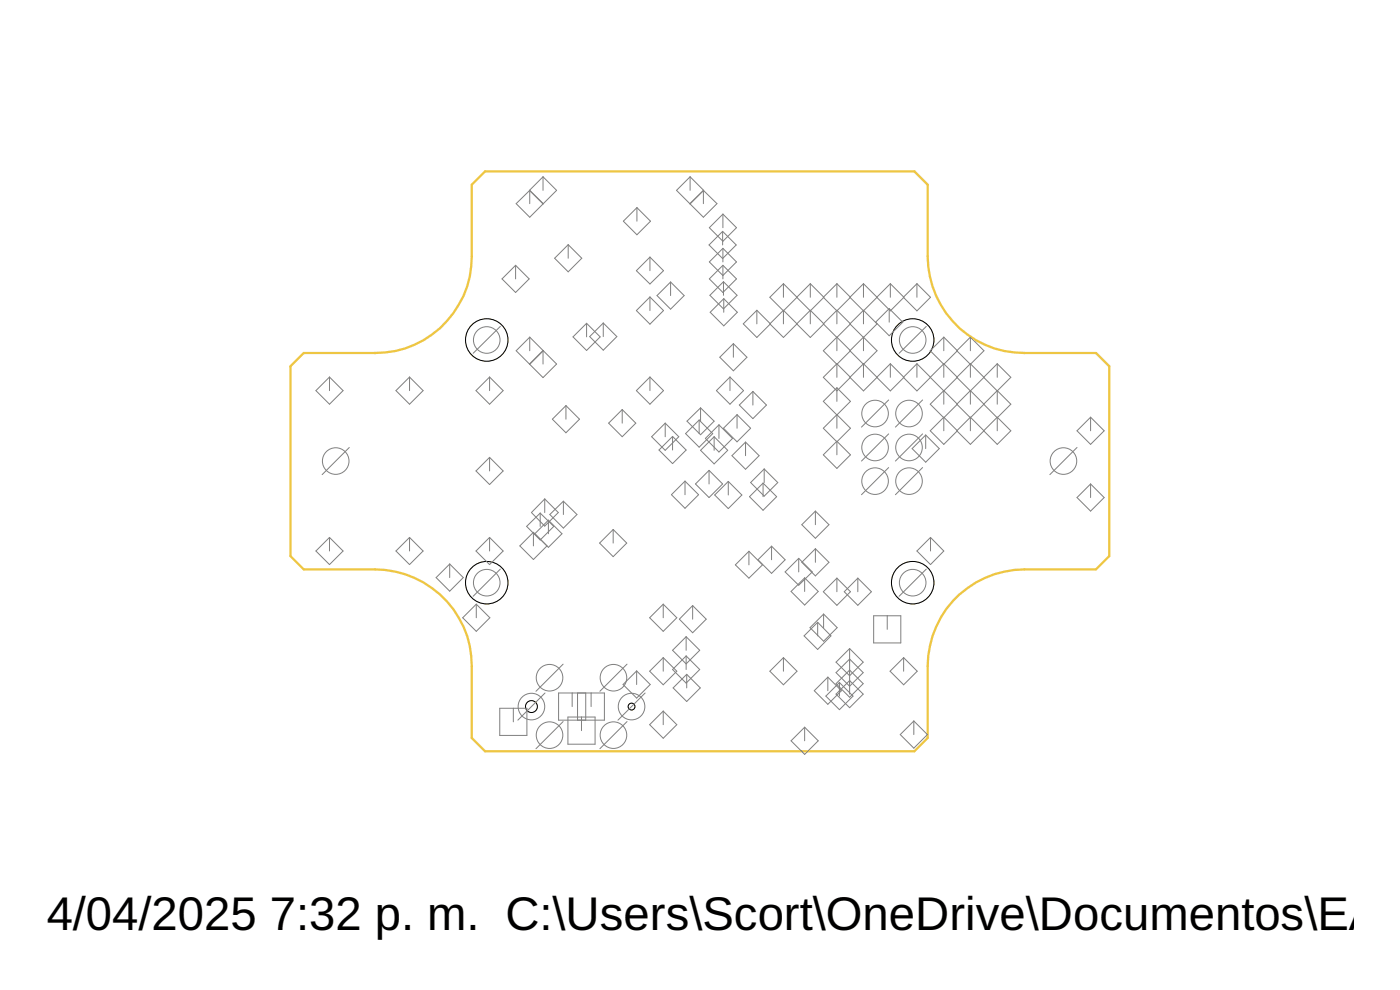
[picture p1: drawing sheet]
<svg xmlns="http://www.w3.org/2000/svg" width="105mm" height="74mm" viewBox="0 0 105 74" stroke-linecap="round" stroke-linejoin="round" font-family="sans-serif">
<defs><g id="words">
<g font-size="3.5">
<text x="3.5" y="69.6">4/04/2025</text>
<text x="20.2" y="69.6">7:32 p. m. C:\Users\Scort\OneDrive\Documentos\EAG</text>
</g>
</g></defs>
<path d="M35.3 13.8l1-1h32.1l1 1v5.4a7.2 7.2 0 0 0 7.3 7.2h5.3l1 1v14.2l-1 1h-5.3a7.2 7.2 0 0 0-7.3 7.2v5.4l-1 1h-32.1l-1-1v-5.4a7.2 7.2 0 0 0-7.2-7.2h-5.4l-1-1v-14.2l1-1h5.4a7.2 7.2 0 0 0 7.2-7.2z" fill="none" stroke="#eec643" stroke-width=".17"/>
<circle cx="36.4" cy="25.4" r="1.59" fill="none" stroke="#eec643" stroke-width=".07"/>
<circle cx="36.4" cy="25.4" r="1.59" fill="#fff" stroke="#000" stroke-width=".07"/>
<circle cx="36.4" cy="43.6" r="1.59" fill="none" stroke="#eec643" stroke-width=".07"/>
<circle cx="36.4" cy="43.6" r="1.59" fill="#fff" stroke="#000" stroke-width=".07"/>
<circle cx="68.3" cy="25.4" r="1.59" fill="none" stroke="#eec643" stroke-width=".07"/>
<circle cx="68.3" cy="25.4" r="1.59" fill="#fff" stroke="#000" stroke-width=".07"/>
<circle cx="68.3" cy="43.6" r="1.59" fill="none" stroke="#eec643" stroke-width=".07"/>
<circle cx="68.3" cy="43.6" r="1.59" fill="#fff" stroke="#000" stroke-width=".07"/>
<circle cx="47.3" cy="52.9" r=".25" fill="none" stroke="#eec643" stroke-width=".07"/>
<circle cx="47.3" cy="52.9" r=".25" fill="#fff" stroke="#000" stroke-width=".07"/>
<circle cx="39.8" cy="52.9" r=".44" fill="none" stroke="#eec643" stroke-width=".07"/>
<circle cx="39.8" cy="52.9" r=".44" fill="#fff" stroke="#000" stroke-width=".07"/>
<g fill="none" stroke="#808080" stroke-width=".07">
<path d="M38.6 19.9v1M38.6 19.9l1 1-1 1-1-1zM39.6 14.2v1M39.6 14.2l1.1 1M40.6 13.2v1M40.6 13.2l1.1 1-2.1 2.1-1-1.1 1-1M40.6 13.2l-1 1 1 1.1M42.5 18.3v1M42.5 18.3l1 1-1 1-1-1zM47.7 15.5v1.1M47.7 15.5l1 1.1-1 1-1-1zM48.6 19.2v1.1"/>
<path d="M48.6 19.2l1.1 1.1-1.1 1-1-1zM51.6 13.2l-1 1 2 2.1 1.1-1.1-1.1-1M51.6 13.2v1M51.6 13.2l1.1 1M52.6 14.2v1M52.6 14.2l-1 1M52.7 14.2l-1.1 1.1M53.1 19.6l1-1 1 1-1 1zM54.1 17.3v1M54.1 17.3l1 1-1 1-1-1zM54.1 16v1M54.1 18.6v1"/>
<path d="M54.1 19.9v1M54.1 16l1 1-1 1.1-1-1.1zM24.7 28.2v1M24.7 28.2l1 1-1 1-1.1-1zM26.1 33.5l-2 2M30.6 28.2v1M30.6 28.2l1.1 1-1.1 1-1-1zM35.6 35.2l1-1 1.1 1-1.1 1.1zM36.6 28.2l1.1 1-1.1 1-1-1zM36.6 28.2v1M36.6 34.2v1M37.4 24.4l-2 2"/>
<path d="M39.4 39.4l1-1 1 1-1 1zM39.6 27.2l1-1v1M39.6 25.2l2.1 2-1.1 1.1-2-2.1zM39.6 25.2v1M39.9 39.8v1.1M39.9 39.8l-1 1.1 1 1 1-1M40.4 38.4v1M40.7 26.2l-1.1 1.1M40.8 37.3v1.1M40.8 37.3l1 1.1-1 1-1-1zM41 38.9v1M41 38.9l1.1 1-1.1 1.1-1.1-1.2"/>
<path d="M41 38.9l-1 1M41.1 38.5l1.1-1 1 1-1 1zM42.2 37.5v1M42.4 30.4v1M42.4 30.4l1 1-1 1-1.1-1zM43.9 24.2l1 1-1 1-1-1zM43.9 24.2v1M45.1 24.2v1M45.1 24.2l1.1 1-1.1 1-1-1zM45.9 39.6v1M45.9 39.6l1 1-1 1.1-1-1.1zM46.6 30.6v1.1"/>
<path d="M46.6 30.6l1 1.1-1 1-1-1zM48.6 22.2l1.1 1-1.1 1.1-1-1.1zM48.6 22.2v1M48.6 28.2v1M48.6 28.2l1.1 1-1.1 1-1-1zM49.3 33.7l1-1 1.1 1-1.1 1zM49.8 31.7v1M49.8 31.7l1 1-1 1-1-1zM50.2 21.1v1M50.2 21.1l1 1-1 1-1-1zM50.3 32.7v1M51.3 36v1"/>
<path d="M51.3 36l1 1-1 1-1.1-1zM51.3 32.4l1-1 1 1-1 1.1zM51.4 31.5l1-1 1 1-1 1zM52.3 31.4v1M52.4 30.5v1M53.1 35.2v1M53.1 35.2l1 1-1 1-1.1-1zM53.1 20.9l1-1 1 1-1 1zM53.1 22.1l1-1 1.1 1-1.1 1zM53.4 32.7v1M53.4 32.7l1.1 1-1.1 1-1-1zM53.8 31.8v1"/>
<path d="M53.8 31.8l1 1-1 1-1-1zM53.9 26.7l1-1 1 1-1 1zM54.1 32l1.1-1 1 1-1 1.1zM54.1 21.1v1M54.2 22.4v1M54.2 22.4l1 1-1 1-1.1-1zM54.5 36v1M54.5 36l1 1-1 1.1-1-1.1zM54.6 28.2v1M54.6 28.2l1 1-1 1-1-1zM54.9 25.7v1M55.2 31v1"/>
<path d="M55.8 33.1v1M55.8 33.1l1 1-1 1-1-1zM56.1 37.2l1-1 1 1-1 1zM56.3 29.3l1.1 1-1.1 1-1-1zM56.3 29.3v1M56.6 23.2l1.1 1-1.1 1.1-1-1.1zM56.6 23.2v1M57.1 36.2v1M57.2 35.1v1M57.2 35.1l1 1-1 1-1-1zM58.6 21.2v1M58.6 23.2v1"/>
<path d="M58.6 21.2l2 2.1 1.1-1.1-1.1-1M58.6 23.2l2 2.1 1.1-1.1-1.1-1M58.6 21.2l-1 1 1 1.1 2-2.1M58.6 23.2l-1 1 1 1.1 2-2.1M60.6 21.2v1M60.6 23.2v1M61 38.2v1.1M61 38.2l1 1.1-1 1-1-1zM61.6 26.2l1-1 1 1-1 1.1zM61.6 24.2l1-1 1 1-1 1.1zM61.6 34l1-1 1 1-1 1.1zM62.6 21.2v1"/>
<path d="M62.6 23.2v1M62.6 25.2v1M62.6 27.2v1M62.6 29v1M62.6 29l1 1-2 2 1 1.1 1-1.1-1-1v1M62.6 33v1M62.6 21.2l1 1-1 1.1-1-1.1zM62.6 27.2l1 1-1 1.1-1-1.1zM62.6 29l-1 1 1 1.1M63.6 28.2l1-1 1 1-1 1.1zM63.6 22.2l1-1 1 1-1 1.1zM64.6 23.2l-1 1 2 2-1 1.1-1-1.1 1-1v1"/>
<path d="M64.6 21.2v1M64.6 23.2v1M64.6 27.2v1M65.6 24.2l-1 1.1M66.5 29.9l-2 2.1M66.5 32.5l-2 2M66.5 35l-2 2M66.5 23.1l1.1 1-1.1 1-1.9-1.9M66.5 23.1v1M66.5 23.1l-1 1M66.6 27.2l1 1-1 1.1-1-1.1zM66.6 21.2v1"/>
<path d="M66.6 27.2v1M66.6 21.2l1 1-1 1.1-1-1.1zM68.6 27.2l2 2.1 1-1.1-1-1M68.6 27.2l-1 1 1 1.1 2-2.1M68.6 21.2v1M68.6 27.2v1M68.6 21.2l1 1-1 1.1-1-1.1zM69 29.9l-2 2.1M69 32.5l-2 2M69 35l-2 2M69.3 32.6l1 1-1 1-1-1zM69.3 32.6v1"/>
<path d="M69.3 24.4l-2 2M70.6 31.2l1 1-1 1.1-1-1.1zM70.6 29.2l1 1-1 1.1-1-1.1zM70.6 25.2l1 1-1 1.1-1-1.1zM70.6 25.2v1M70.6 27.2v1M70.6 29.2v1M70.6 31.2v1M71.6 26.2l1-1 1 1-1 1.1zM72.6 31.2l-1 1 1 1.1 1-1.1M72.6 31.2l2 2.1 1-1.1-1-1M72.6 27.2l1 1"/>
<path d="M72.6 27.2l-1 1 3 3.1 1-1.1-1-1M72.6 25.2v1M72.6 27.2v1M72.6 29.2v1M72.6 31.2v1M74.6 27.2l1 1-1 1.1-1-1.1M74.6 27.2l-3 3 1 1.1 1-1.1M74.6 27.2v1M74.6 29.2v1M74.6 31.2v1M74.6 29.2l-1 1M74.6 31.2l-1 1"/>
<path d="M80.6 33.5l-2 2M81.6 36.2l1 1-1 1-1-1zM81.6 31.2v1M81.6 36.2v1M81.6 31.2l1 1-1 1.1-1-1.1zM24.7 40.2l1 1-1 1-1.1-1zM24.7 40.2v1M30.6 40.2l1.1 1-1.1 1-1-1zM30.6 40.2v1M33.7 42.2v1M33.7 42.2l1 1-1 1-1.1-1zM35.6 45.2v1"/>
<path d="M35.6 45.2l1.1 1-1.1 1-1-1zM36.6 40.2v1M36.6 40.2l1.1 1-1.1 1-1-1zM37.4 53h2v2h-2zM37.4 42.6l-2 2M38.4 53v1M40.8 51.9l-2 2M41.8 51.9h3.4v2h-3.4zM42.1 49.7l-2 2M42.1 54l-2 2M42.5 53.7h2v2h-2zM42.8 51.9v1"/>
<path d="M43.2 51.9v2M43.5 53.7v1M43.8 51.9v2M44.2 51.9v1M46.9 49.7l-2 2M46.9 54l-2 2M47.6 50.2l1.1 1-1.1 1-1-1zM47.6 50.2v1M48.3 51.9l-2.1 2M49.6 45.2v1M49.6 49.2v1M49.6 53.2v1"/>
<path d="M49.6 49.2l1.1 1-1.1 1-1-1zM49.6 45.2l1.1 1-1.1 1-1-1zM49.6 53.2l1.1 1-1.1 1-1-1zM50.3 48.7l1.1-1.1 1 1.1-1 1zM50.4 51.5l1-1 1 1-1 1zM51.4 47.6v1.1M51.4 49.1v1M51.4 49.1l1 1-1 1-1.1-1zM51.4 50.5v1M51.8 45.3v1M51.8 45.3l1.1 1-1.1 1-1-1zM56 41.3v1"/>
<path d="M56 41.3l1.1 1-1.1 1-1-1zM57.7 40.9v1M57.7 40.9l1.1 1-1.1 1-1-1zM58.6 49.2v1M58.6 49.2l1 1-1 1-1-1zM58.8 42.8l1-1 1 1-1 1zM59.8 41.8v1M60.2 43.2v1.1M60.2 54.4v1M60.2 43.2l1 1.1-1 1-1-1zM60.2 54.4l1 1-1 1.1-1-1.1zM60.6 47l1-1 1.1 1-1.1 1z"/>
<path d="M61 41.1v1M61 41.1l1 1-1 1-1-1zM61.2 46.6v1M61.2 46.6l1 1-1 1-1-1zM61.6 44.3l1-1 1 1-1 1zM61.6 46v1M61.8 52.1l1-1 1 1-1 1zM62 50.7v1M62 50.7l1 1-1 1-1.1-1zM62.6 43.3v1M62.8 51.1v1M63.6 48.5v3.4"/>
<path d="M63.6 50.9l1 1-1 1.1-1-1.1zM63.6 49.3l1 1-1 1.1-1-1.1zM63.6 48.5l1 1.1-1 1-1-1zM63.6 50.1l1 1.1-1 1-1-1zM64.2 43.3l1 1-1 1-1-1zM64.2 43.3v1M65.4 46.1h2v2h-2zM66.4 46.1v1M67.6 49.2v1M67.6 49.2l1 1-1 1-1-1zM68.4 54v1M68.4 54l1 1-1 1-1-1z"/>
<path d="M69.3 42.6l-2 2M69.6 40.2v1M69.6 40.2l1 1-1 1-1-1z"/>
<circle cx="25.1" cy="34.5" r=".99"/>
<circle cx="36.4" cy="25.4" r=".99"/>
<circle cx="65.5" cy="33.5" r=".99"/>
<circle cx="65.5" cy="36" r=".99"/>
<circle cx="65.5" cy="30.9" r=".99"/>
<circle cx="68" cy="33.5" r=".99"/>
<circle cx="68" cy="36" r=".99"/>
<circle cx="68" cy="30.9" r=".99"/>
<circle cx="68.3" cy="25.4" r=".99"/>
<circle cx="79.6" cy="34.5" r=".99"/>
<circle cx="36.4" cy="43.6" r=".99"/>
<circle cx="39.8" cy="52.9" r=".99"/>
<circle cx="41.1" cy="55" r=".99"/>
<circle cx="41.1" cy="50.7" r=".99"/>
<circle cx="45.9" cy="50.7" r=".99"/>
<circle cx="45.9" cy="55" r=".99"/>
<circle cx="47.3" cy="52.9" r=".99"/>
<circle cx="68.3" cy="43.6" r=".99"/>
</g>
<use href="#words"/>
</svg>
